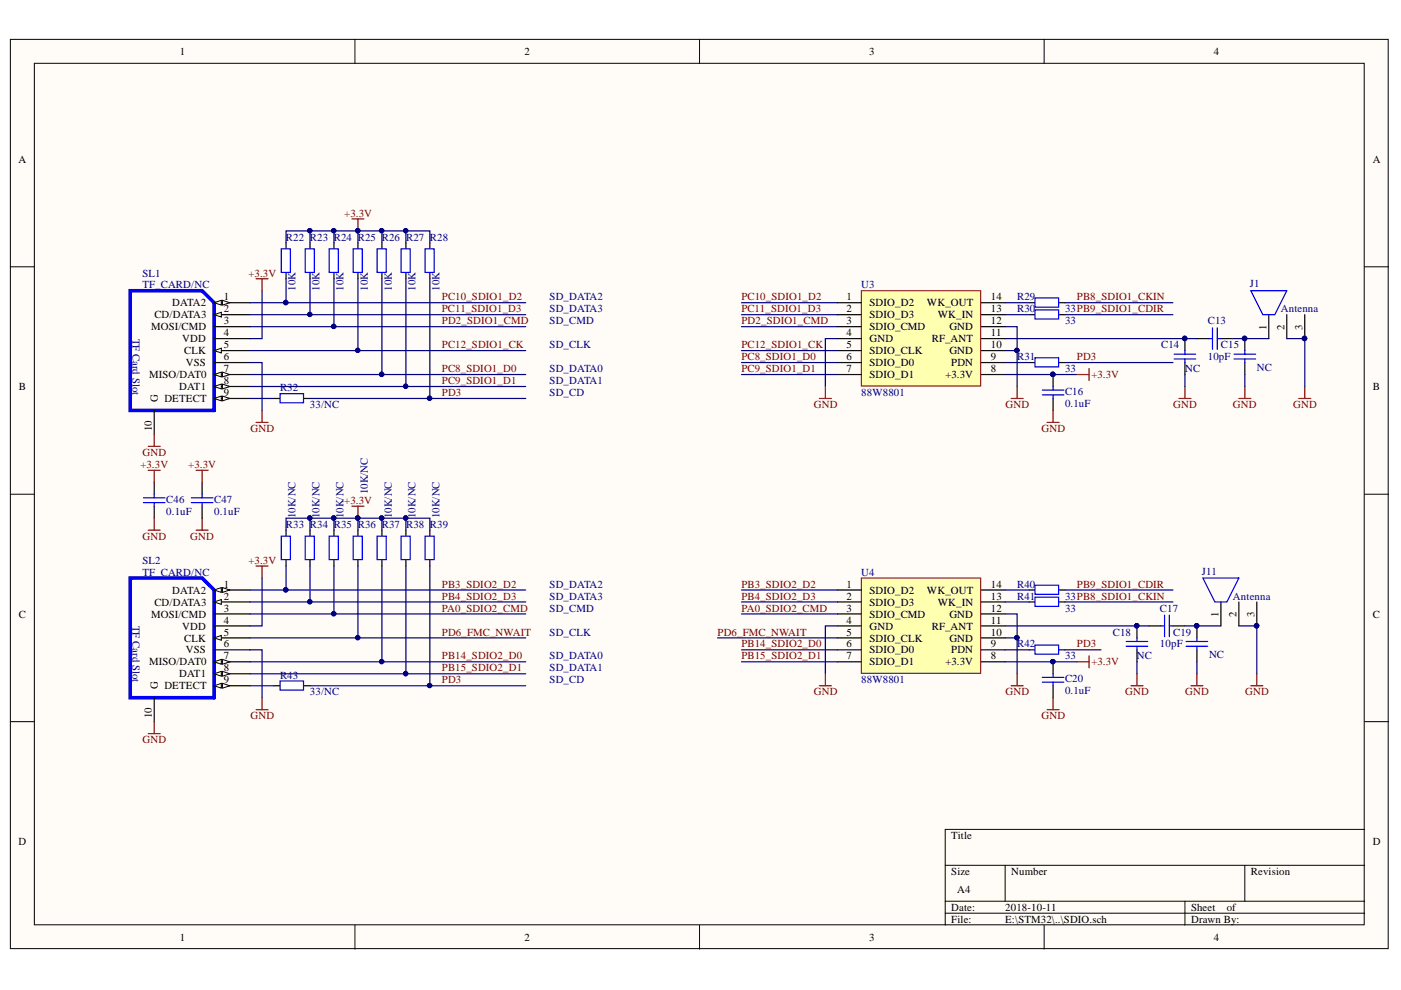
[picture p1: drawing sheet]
<svg xmlns="http://www.w3.org/2000/svg" width="297mm" height="210mm" viewBox="0 0 297 210" stroke-linecap="round" stroke-linejoin="round" font-family="sans-serif">
<defs><g id="words">
<g font-size="2.3">
<text x="38.1" y="11.7">1</text>
<text x="111.2" y="11.7">2</text>
<text x="184.3" y="11.7">3</text>
<text x="257.3" y="11.7">4</text>
<text x="3.9" y="34.5">A</text>
<text x="291.1" y="34.5">A</text>
<text x="36.5" y="65">DATA2</text>
<text x="47.4" y="63.7">1</text>
<text x="179.5" y="63.7">1</text>
<text x="184.4" y="65">SDIO_D2</text>
<text x="196.5" y="65">WK_OUT</text>
<text x="210.1" y="63.7">14</text>
<text x="32.1" y="70">MOSI/CMD</text>
<text x="32.7" y="67.5">CD/DATA3</text>
<text x="47.4" y="66.2">2</text>
<text x="47.4" y="68.8">3</text>
<text x="47.4" y="71.3">4</text>
<text x="179.5" y="66.2">2</text>
<text x="179.5" y="68.8">3</text>
<text x="179.5" y="71.3">4</text>
<text x="184.4" y="67.5">SDIO_D3</text>
<text x="184.4" y="70">SDIO_CMD</text>
<text x="198.8" y="67.5">WK_IN</text>
<text x="201.3" y="70">GND</text>
<text x="210.1" y="66.2">13</text>
<text x="210.1" y="71.3">11</text>
<text x="210.1" y="68.8">12</text>
<text x="268.5" y="69.9" transform="rotate(-90 268.5 69.9)">1</text>
<text x="272.3" y="69.9" transform="rotate(-90 272.3 69.9)">2</text>
<text x="276.1" y="69.9" transform="rotate(-90 276.1 69.9)">3</text>
<text x="38.6" y="72.6">VDD</text>
<text x="39.1" y="75.1">CLK</text>
<text x="39.4" y="77.6">VSS</text>
<text x="47.4" y="76.4">6</text>
<text x="47.4" y="73.8">5</text>
<text x="179.5" y="73.8">5</text>
<text x="179.5" y="76.4">6</text>
<text x="184.4" y="72.6">GND</text>
<text x="184.4" y="75.1">SDIO_CLK</text>
<text x="184.4" y="77.6">SDIO_D0</text>
<text x="197.6" y="72.6">RF_ANT</text>
<text x="201.3" y="75.1">GND</text>
<text x="201.7" y="77.6">PDN</text>
<text x="210.1" y="76.4">9</text>
<text x="210.1" y="73.8">10</text>
<text x="4" y="82.7">B</text>
<text x="31.6" y="80.2">MISO/DAT0</text>
<text x="38" y="82.7">DAT1</text>
<text x="47.4" y="81.4">8</text>
<text x="47.4" y="78.9">7</text>
<text x="47.4" y="84">9</text>
<text x="179.5" y="78.9">7</text>
<text x="184.4" y="80.2">SDIO_D1</text>
<text x="200.4" y="80.2">+3.3V</text>
<text x="210.1" y="78.9">8</text>
<text x="291.1" y="82.7">B</text>
<text x="33.5" y="85.2" transform="rotate(-90 33.5 85.2)">G</text>
<text x="34.8" y="85.2">DETECT</text>
<text x="32.2" y="91.3" transform="rotate(-90 32.2 91.3)">10</text>
<text x="36.5" y="125.9">DATA2</text>
<text x="47.4" y="124.6">1</text>
<text x="179.5" y="124.6">1</text>
<text x="184.4" y="125.9">SDIO_D2</text>
<text x="196.5" y="125.9">WK_OUT</text>
<text x="210.1" y="124.6">14</text>
<text x="4" y="130.9">C</text>
<text x="32.1" y="130.9">MOSI/CMD</text>
<text x="32.7" y="128.4">CD/DATA3</text>
<text x="47.4" y="127.1">2</text>
<text x="47.4" y="129.7">3</text>
<text x="179.5" y="127.1">2</text>
<text x="179.5" y="129.7">3</text>
<text x="184.4" y="128.4">SDIO_D3</text>
<text x="184.4" y="130.9">SDIO_CMD</text>
<text x="198.8" y="128.4">WK_IN</text>
<text x="201.3" y="130.9">GND</text>
<text x="210.1" y="127.1">13</text>
<text x="210.1" y="129.7">12</text>
<text x="258.4" y="130.8" transform="rotate(-90 258.4 130.8)">1</text>
<text x="262.2" y="130.8" transform="rotate(-90 262.2 130.8)">2</text>
<text x="266" y="130.8" transform="rotate(-90 266 130.8)">3</text>
<text x="291.1" y="130.9">C</text>
<text x="38.6" y="133.5">VDD</text>
<text x="39.1" y="136">CLK</text>
<text x="47.4" y="132.2">4</text>
<text x="47.4" y="137.3">6</text>
<text x="47.4" y="134.7">5</text>
<text x="179.5" y="132.2">4</text>
<text x="179.5" y="134.7">5</text>
<text x="179.5" y="137.3">6</text>
<text x="184.4" y="133.5">GND</text>
<text x="184.4" y="136">SDIO_CLK</text>
<text x="197.6" y="133.5">RF_ANT</text>
<text x="201.3" y="136">GND</text>
<text x="210.1" y="137.3">9</text>
<text x="210.1" y="134.7">10</text>
<text x="210.1" y="132.2">11</text>
<text x="31.6" y="141.1">MISO/DAT0</text>
<text x="38" y="143.6">DAT1</text>
<text x="39.4" y="138.5">VSS</text>
<text x="47.4" y="142.4">8</text>
<text x="47.4" y="139.8">7</text>
<text x="179.5" y="139.8">7</text>
<text x="184.4" y="138.5">SDIO_D0</text>
<text x="184.4" y="141.1">SDIO_D1</text>
<text x="200.4" y="141.1">+3.3V</text>
<text x="201.7" y="138.5">PDN</text>
<text x="210.1" y="139.8">8</text>
<text x="33.5" y="146.2" transform="rotate(-90 33.5 146.2)">G</text>
<text x="34.8" y="146.2">DETECT</text>
<text x="47.4" y="144.9">9</text>
<text x="32.2" y="152.2" transform="rotate(-90 32.2 152.2)">10</text>
<text x="3.9" y="179.2">D</text>
<text x="201.7" y="177.9">Title</text>
<text x="291.1" y="179.2">D</text>
<text x="201.7" y="185.5">Size</text>
<text x="214.4" y="185.5">Number</text>
<text x="265.2" y="185.5">Revision</text>
<text x="203" y="189.3">A4</text>
<text x="201.7" y="193.1">Date:</text>
<text x="201.7" y="195.7">File:</text>
<text x="213.1" y="193.1">2018-10-11</text>
<text x="213.1" y="195.7">E:\STM32\..\SDIO.sch</text>
<text x="252.5" y="193.1">Sheet</text>
<text x="252.5" y="195.7">Drawn By:</text>
<text x="260.1" y="193.1">of</text>
<text x="38.1" y="199.5">1</text>
<text x="111.2" y="199.5">2</text>
<text x="184.3" y="199.5">3</text>
<text x="257.3" y="199.5">4</text>
</g>
<g font-size="2.3" fill="#800000">
<text x="73" y="46">+3.3V</text>
<text x="52.7" y="58.6">+3.3V</text>
<text x="93.7" y="63.7">PC10_SDIO1_D2</text>
<text x="157.2" y="63.7">PC10_SDIO1_D2</text>
<text x="228.3" y="63.7">PB8_SDIO1_CKIN</text>
<text x="93.7" y="68.8">PD2_SDIO1_CMD</text>
<text x="93.7" y="66.2">PC11_SDIO1_D3</text>
<text x="157.2" y="68.8">PD2_SDIO1_CMD</text>
<text x="157.2" y="66.2">PC11_SDIO1_D3</text>
<text x="93.7" y="73.8">PC12_SDIO1_CK</text>
<text x="157.2" y="76.4">PC8_SDIO1_D0</text>
<text x="157.2" y="73.8">PC12_SDIO1_CK</text>
<text x="228.3" y="76.4">PD3</text>
<text x="93.7" y="78.9">PC8_SDIO1_D0</text>
<text x="93.7" y="81.4">PC9_SDIO1_D1</text>
<text x="93.7" y="84">PD3</text>
<text x="157.2" y="78.9">PC9_SDIO1_D1</text>
<text x="231.4" y="80.2">+3.3V</text>
<text x="172.5" y="86.5">GND</text>
<text x="213.2" y="86.5">GND</text>
<text x="248.7" y="86.5">GND</text>
<text x="261.4" y="86.5">GND</text>
<text x="274.2" y="86.5">GND</text>
<text x="53.1" y="91.6">GND</text>
<text x="220.8" y="91.6">GND</text>
<text x="29.8" y="99.2">+3.3V</text>
<text x="30.2" y="96.6">GND</text>
<text x="39.9" y="99.2">+3.3V</text>
<text x="73" y="106.9">+3.3V</text>
<text x="30.2" y="114.5">GND</text>
<text x="40.3" y="114.5">GND</text>
<text x="52.7" y="119.5">+3.3V</text>
<text x="93.7" y="124.6">PB3_SDIO2_D2</text>
<text x="157.2" y="124.6">PB3_SDIO2_D2</text>
<text x="228.3" y="124.6">PB9_SDIO1_CDIR</text>
<text x="93.7" y="129.7">PA0_SDIO2_CMD</text>
<text x="93.7" y="127.1">PB4_SDIO2_D3</text>
<text x="157.2" y="129.7">PA0_SDIO2_CMD</text>
<text x="157.2" y="127.1">PB4_SDIO2_D3</text>
<text x="93.7" y="134.7">PD6_FMC_NWAIT</text>
<text x="152.1" y="134.7">PD6_FMC_NWAIT</text>
<text x="157.2" y="137.3">PB14_SDIO2_D0</text>
<text x="228.3" y="137.3">PD3</text>
<text x="93.7" y="139.8">PB14_SDIO2_D0</text>
<text x="93.7" y="142.4">PB15_SDIO2_D1</text>
<text x="157.2" y="139.8">PB15_SDIO2_D1</text>
<text x="231.4" y="141.1">+3.3V</text>
<text x="93.7" y="144.9">PD3</text>
<text x="172.5" y="147.4">GND</text>
<text x="213.2" y="147.4">GND</text>
<text x="238.6" y="147.4">GND</text>
<text x="251.3" y="147.4">GND</text>
<text x="264" y="147.4">GND</text>
<text x="53.1" y="152.5">GND</text>
<text x="220.8" y="152.5">GND</text>
<text x="30.2" y="157.6">GND</text>
</g>
<g font-size="2.3" fill="#000080">
<text x="60.6" y="51">R22 R23 R24 R25 R26</text>
<text x="86.1" y="51">R27</text>
<text x="91.2" y="51">R28</text>
<text x="30.2" y="58.6">SL1</text>
<text x="30.2" y="61.2">TF_CARD/NC</text>
<text x="62.7" y="61.7" transform="rotate(-90 62.7 61.7)">10K</text>
<text x="67.7" y="61.7" transform="rotate(-90 67.7 61.7)">10K</text>
<text x="72.8" y="61.7" transform="rotate(-90 72.8 61.7)">10K</text>
<text x="78" y="61.7" transform="rotate(-90 78 61.7)">10K</text>
<text x="83" y="61.7" transform="rotate(-90 83 61.7)">10K</text>
<text x="88.1" y="61.7" transform="rotate(-90 88.1 61.7)">10K</text>
<text x="93.2" y="61.7" transform="rotate(-90 93.2 61.7)">10K</text>
<text x="116.5" y="63.7">SD_DATA2</text>
<text x="182.6" y="61.2">U3</text>
<text x="215.7" y="63.7">R29</text>
<text x="265" y="60.9">J1</text>
<text x="28.1" y="71.8" transform="rotate(90 28.1 71.8)">TF Card Slot</text>
<text x="116.5" y="68.8">SD_CMD</text>
<text x="116.5" y="66.2">SD_DATA3</text>
<text x="215.7" y="66.2">R30</text>
<text x="225.8" y="66.2">33PB9_SDIO1_CDIR</text>
<text x="225.8" y="68.8">33</text>
<text x="256.1" y="68.8">C13</text>
<text x="271.6" y="66.2">Antenna</text>
<text x="116.5" y="73.8">SD_CLK</text>
<text x="215.7" y="76.4">R31</text>
<text x="246.2" y="73.8">C14</text>
<text x="256.1" y="76.4">10pF</text>
<text x="258.9" y="73.8">C15</text>
<text x="59.4" y="83">R32</text>
<text x="116.5" y="81.4">SD_DATA1</text>
<text x="116.5" y="78.9">SD_DATA0</text>
<text x="116.5" y="84">SD_CD</text>
<text x="182.6" y="84">88W8801</text>
<text x="225.8" y="83.7">C16</text>
<text x="225.8" y="78.9">33</text>
<text x="251.3" y="78.9">NC</text>
<text x="266.5" y="78.7">NC</text>
<text x="65.7" y="86.5">33/NC</text>
<text x="225.8" y="86.3">0.1uF</text>
<text x="35.3" y="106.6">C46</text>
<text x="45.4" y="106.6">C47</text>
<text x="78" y="104.8" transform="rotate(-90 78 104.8)">10K/NC</text>
<text x="35.3" y="109.1">0.1uF</text>
<text x="45.4" y="109.1">0.1uF</text>
<text x="60.6" y="111.9">R33 R34 R35 R36 R37</text>
<text x="62.7" y="109.8" transform="rotate(-90 62.7 109.8)">10K/NC</text>
<text x="67.7" y="109.8" transform="rotate(-90 67.7 109.8)">10K/NC</text>
<text x="72.8" y="109.8" transform="rotate(-90 72.8 109.8)">10K/NC</text>
<text x="83" y="109.8" transform="rotate(-90 83 109.8)">10K/NC</text>
<text x="86.1" y="111.9">R38</text>
<text x="88.1" y="109.8" transform="rotate(-90 88.1 109.8)">10K/NC</text>
<text x="91.2" y="111.9">R39</text>
<text x="93.2" y="109.8" transform="rotate(-90 93.2 109.8)">10K/NC</text>
<text x="30.2" y="119.5">SL2</text>
<text x="30.2" y="122.1">TF_CARD/NC</text>
<text x="116.5" y="124.6">SD_DATA2</text>
<text x="182.6" y="122.1">U4</text>
<text x="215.7" y="124.6">R40</text>
<text x="254.8" y="121.8">J11</text>
<text x="116.5" y="129.7">SD_CMD</text>
<text x="116.5" y="127.1">SD_DATA3</text>
<text x="215.7" y="127.1">R41</text>
<text x="225.8" y="127.1">33PB8_SDIO1_CKIN</text>
<text x="225.8" y="129.7">33</text>
<text x="245.9" y="129.7">C17</text>
<text x="261.4" y="127.1">Antenna</text>
<text x="28.1" y="132.7" transform="rotate(90 28.1 132.7)">TF Card Slot</text>
<text x="116.5" y="134.7">SD_CLK</text>
<text x="215.7" y="137.3">R42</text>
<text x="236" y="134.7">C18</text>
<text x="245.9" y="137.3">10pF</text>
<text x="248.7" y="134.7">C19</text>
<text x="59.4" y="143.9">R43</text>
<text x="116.5" y="142.4">SD_DATA1</text>
<text x="116.5" y="139.8">SD_DATA0</text>
<text x="225.8" y="139.8">33</text>
<text x="241" y="139.8">NC</text>
<text x="256.3" y="139.6">NC</text>
<text x="65.7" y="147.4">33/NC</text>
<text x="116.5" y="144.9">SD_CD</text>
<text x="182.6" y="144.9">88W8801</text>
<text x="225.8" y="144.6">C20</text>
<text x="225.8" y="147.2">0.1uF</text>
</g>
</g></defs>
<g fill="#fffcf8" stroke="#000" stroke-width=".21">
<path d="M2.2 8.3h292.1v192.8h-292.1z"/>
<path d="M7.3 13.4h281.9v182.7h-281.9z"/>
</g>
<g fill="none" stroke="#000" stroke-width=".21">
<path d="M75.3 8.3v5.1M148.3 8.3v5.1M221.4 8.3v5.1M2.2 56.6h5.1M289.3 56.6h5.1M2.2 104.8h5.1M289.3 104.8h5.1M2.2 153h5.1M289.3 153h5.1M289.3 175.9h-88.9v20.3M75.3 196.2v5M148.3 196.2v5"/>
<path d="M200.4 183.5h88.9M200.4 191.1h88.9M200.4 193.6h88.9M213.1 183.5v7.6M221.4 196.2v5M251.2 191.1v5.1M263.9 183.5v7.6"/>
</g>
<path d="M60.6 51.5v1.3M60.6 57.8v1.3" fill="none" stroke="#000" stroke-width=".25"/>
<path d="M59.6 52.8h2v5h-2z" fill="#fff" stroke="#00f" stroke-width=".25"/>
<path d="M65.7 51.5v1.3M65.7 57.8v1.3" fill="none" stroke="#000" stroke-width=".25"/>
<path d="M64.7 52.8h1.9v5h-1.9z" fill="#fff" stroke="#00f" stroke-width=".25"/>
<path d="M70.8 51.5v1.3M70.8 57.8v1.3" fill="none" stroke="#000" stroke-width=".25"/>
<path d="M69.8 52.8h1.9v5h-1.9z" fill="#fff" stroke="#00f" stroke-width=".25"/>
<path d="M75.9 51.5v1.3M75.9 57.8v1.3" fill="none" stroke="#000" stroke-width=".25"/>
<path d="M74.9 52.8h1.9v5h-1.9z" fill="#fff" stroke="#00f" stroke-width=".25"/>
<path d="M81 51.5v1.3M81 57.8v1.3" fill="none" stroke="#000" stroke-width=".25"/>
<path d="M80 52.8h1.9v5h-1.9z" fill="#fff" stroke="#00f" stroke-width=".25"/>
<path d="M86.1 51.5v1.3M86.1 57.8v1.3" fill="none" stroke="#000" stroke-width=".25"/>
<path d="M85 52.8h2v5h-2z" fill="#fff" stroke="#00f" stroke-width=".25"/>
<path d="M91.1 51.5v1.3M91.1 57.8v1.3" fill="none" stroke="#000" stroke-width=".25"/>
<path d="M90.1 52.8h2v5h-2z" fill="#fff" stroke="#00f" stroke-width=".25"/>
<path d="M27.6 61.6h15.3l2.5 2.6v22.8h-17.8z" fill="none" stroke="#00f" stroke-width=".76"/>
<path d="M45.4 64.2h7.6" fill="none" stroke="#000" stroke-width=".25"/>
<path d="M45.4 64.2l1.5-.5v1z" fill="#fffcf8"/>
<path d="M45.4 64.2l1.5-.5v1z" fill="none" stroke="#000" stroke-width=".21"/>
<path d="M47.2 63.7l1.5 .5-1.5 .5z" fill="#fffcf8"/>
<path d="M47.2 63.7l1.5 .5-1.5 .5z" fill="none" stroke="#000" stroke-width=".21"/>
<path d="M45.4 66.7h7.6" fill="none" stroke="#000" stroke-width=".25"/>
<path d="M45.4 66.7l1.5-.5v1z" fill="#fffcf8"/>
<path d="M45.4 66.7l1.5-.5v1z" fill="none" stroke="#000" stroke-width=".21"/>
<path d="M45.4 69.3h7.6M45.4 71.8h7.6M45.4 76.9h7.6M45.4 74.3h7.6" fill="none" stroke="#000" stroke-width=".25"/>
<path d="M45.4 74.3l1.5-.5v1z" fill="#fffcf8"/>
<path d="M45.4 74.3l1.5-.5v1z" fill="none" stroke="#000" stroke-width=".21"/>
<path d="M45.4 81.9h7.6" fill="none" stroke="#000" stroke-width=".25"/>
<path d="M45.4 81.9l1.5-.5v1.1z" fill="#fffcf8"/>
<path d="M45.4 81.9l1.5-.5v1.1z" fill="none" stroke="#000" stroke-width=".21"/>
<path d="M47.2 81.4l1.5 .5-1.5 .6z" fill="#fffcf8"/>
<path d="M47.2 81.4l1.5 .5-1.5 .6z" fill="none" stroke="#000" stroke-width=".21"/>
<path d="M45.4 79.4h7.6" fill="none" stroke="#000" stroke-width=".25"/>
<path d="M45.4 79.4l1.5-.5v1z" fill="#fffcf8"/>
<path d="M45.4 79.4l1.5-.5v1z" fill="none" stroke="#000" stroke-width=".21"/>
<path d="M47.2 78.9l1.5 .5-1.5 .5z" fill="#fffcf8"/>
<path d="M47.2 78.9l1.5 .5-1.5 .5z" fill="none" stroke="#000" stroke-width=".21"/>
<path d="M45.4 84.5h7.6" fill="none" stroke="#000" stroke-width=".25"/>
<path d="M45.4 84.5l1.5-.5v1z" fill="#fffcf8"/>
<path d="M45.4 84.5l1.5-.5v1z" fill="none" stroke="#000" stroke-width=".21"/>
<path d="M47.2 84l1.5 .5-1.5 .5z" fill="#fffcf8"/>
<path d="M47.2 84l1.5 .5-1.5 .5z" fill="none" stroke="#000" stroke-width=".21"/>
<path d="M32.7 87v5.1" fill="none" stroke="#000" stroke-width=".25"/>
<path d="M31.4 94.6h2.6M32.7 92.1v2.5M54.3 89.6h2.5M55.6 87v2.6" fill="none" stroke="#800000" stroke-width=".25"/>
<g fill="none" stroke="#000080" stroke-width=".25">
<path d="M60.6 59.1v5.1M65.7 49v2.5M65.7 59.1v7.6M70.8 49v2.5M70.8 59.1v10.2M75.9 49v2.5M75.9 59.1v15.2M81 49v2.5M81 59.1v20.3M86.1 49v2.5M86.1 59.1v22.8M91.1 59.1v25.4"/>
<path d="M53 76.9h2.6v10.1M53 69.3h58.5M55.6 61.6v10.2h-2.6"/>
</g>
<g fill="#000080" stroke="#000080" stroke-width=".21">
<circle cx="60.6" cy="64.1" r=".47"/>
<circle cx="65.7" cy="66.7" r=".46"/>
<circle cx="70.8" cy="69.2" r=".46"/>
<circle cx="75.8" cy="74.3" r=".46"/>
<circle cx="80.9" cy="79.4" r=".47"/>
<circle cx="86" cy="81.9" r=".46"/>
<circle cx="91.1" cy="84.4" r=".46"/>
<circle cx="86" cy="48.9" r=".46"/>
<circle cx="80.9" cy="48.9" r=".46"/>
<circle cx="75.8" cy="48.9" r=".46"/>
<circle cx="70.8" cy="48.9" r=".46"/>
<circle cx="65.7" cy="48.9" r=".46"/>
</g>
<path d="M182.6 122.6h25.3v20.2h-25.3z" fill="#ffffb0" stroke="#800000" stroke-width=".21"/>
<g fill="none" stroke="#000" stroke-width=".25">
<path d="M177.5 125.1h5.1M177.5 127.6h5.1M177.5 130.2h5.1M177.5 132.7h5.1M177.5 135.2h5.1M177.5 137.8h5.1M208 125.1h5.1M208 127.6h5.1M208 130.2h5.1M208 132.7h5.1M208 135.2h5.1M208 137.8h5.1"/>
<path d="M218.2 125.1h1.3M224.5 125.1h1.3M177.5 140.3h5.1M208 140.3h5.1M223.3 140.3v2.6M223.3 145.4v2.5"/>
</g>
<path d="M152.1 135.2h25.4M157.2 125.1h20.3M157.2 127.6h20.3M157.2 130.2h20.3M157.2 137.8h20.3M177.5 132.7h-2.5v10.2M213.1 130.2h2.6v12.7M213.1 135.2h2.6M157.2 140.3h20.3" fill="none" stroke="#000080" stroke-width=".25"/>
<g fill="#000080" stroke="#000080" stroke-width=".21">
<circle cx="215.6" cy="135.2" r=".46"/>
<circle cx="223.2" cy="140.3" r=".46"/>
</g>
<path d="M173.7 145.4h2.6M175 142.9v2.5M214.4 145.4h2.5M215.7 142.9v2.5M222 150.5h2.5M223.3 147.9v2.6" fill="none" stroke="#800000" stroke-width=".25"/>
<path d="M221 143.6h4.6M221 144.6h4.6M223.3 142.9v.7M223.3 144.6v.8" fill="none" stroke="#00f" stroke-width=".25"/>
<path d="M219.4 124.1h5v1.9h-5z" fill="#fff" stroke="#00f" stroke-width=".25"/>
<path d="M218.2 127.6h1.3M224.5 127.6h1.3" fill="none" stroke="#000" stroke-width=".25"/>
<path d="M219.4 126.6h5v2h-5z" fill="#fff" stroke="#00f" stroke-width=".25"/>
<path d="M218.2 137.8h1.3M224.5 137.8h1.3" fill="none" stroke="#000" stroke-width=".25"/>
<path d="M219.4 136.8h5v1.9h-5z" fill="#fff" stroke="#00f" stroke-width=".25"/>
<path d="M213.1 132.7h30.5M213.1 125.1h5.1M213.1 127.6h5.1M213.1 137.8h5.1M225.8 125.1h22.9M225.8 127.6h22.9M225.8 137.8h7.6M251.2 132.7h7.6M262.7 132.7h3.8v10.2M241.1 140.3v2.6M253.8 140.3v2.6" fill="none" stroke="#000080" stroke-width=".25"/>
<path d="M58.1 84.5h1.3M64.5 84.5h1.2M241.1 132.7v2.5M241.1 137.8v2.5M243.6 132.7h2.5M248.7 132.7h2.5M253.8 132.7v2.5M253.8 137.8v2.5M258.8 127.6v5.1M262.7 127.6v5.1M266.5 127.6v5.1" fill="none" stroke="#000" stroke-width=".25"/>
<g fill="none" stroke="#00f" stroke-width=".25">
<path d="M238.8 136h4.5M238.8 137h4.5M241.1 135.2v.8M241.1 137v.8M246.1 132.7h.8M246.9 130.4v4.6M247.9 132.7h.8M247.9 130.4v4.6M251.5 136h4.6M251.5 137h4.6M253.8 135.2v.8M253.8 137v.8"/>
<path d="M255 122.6h7.7l-2.6 5h-2.5z"/>
</g>
<g fill="#000080" stroke="#000080" stroke-width=".21">
<circle cx="266.4" cy="132.7" r=".47"/>
<circle cx="241" cy="132.7" r=".46"/>
<circle cx="253.7" cy="132.7" r=".47"/>
</g>
<path d="M239.8 145.4h2.5M241.1 142.9v2.5M252.5 145.4h2.5M253.8 142.9v2.5M265.2 145.4h2.5M266.5 142.9v2.5" fill="none" stroke="#800000" stroke-width=".25"/>
<path d="M59.4 83.5h5v1.9h-5z" fill="#fff" stroke="#00f" stroke-width=".25"/>
<path d="M60.6 51.5v-2.5h30.5v2.5M53 79.4h58.5M53 64.2h58.5M53 66.7h58.5M53 74.3h58.5M53 81.9h58.5M53 84.5h5.1M213.1 140.3h15.3" fill="none" stroke="#000080" stroke-width=".25"/>
<path d="M54.3 59.1h2.5M55.6 59.1v2.5M74.6 46.4h2.6M75.9 46.4v2.6M230.9 139.1v2.5M228.4 140.3h2.5" fill="none" stroke="#800000" stroke-width=".25"/>
<g fill="#000080" stroke="#000080" stroke-width=".21">
<circle cx="65.7" cy="48.9" r=".46"/>
<circle cx="70.8" cy="48.9" r=".46"/>
<circle cx="75.8" cy="48.9" r=".46"/>
<circle cx="80.9" cy="48.9" r=".46"/>
<circle cx="86" cy="48.9" r=".46"/>
<circle cx="223.2" cy="140.3" r=".46"/>
<circle cx="80.9" cy="79.4" r=".47"/>
<circle cx="86" cy="81.9" r=".46"/>
<circle cx="60.6" cy="64.1" r=".47"/>
<circle cx="65.7" cy="66.7" r=".46"/>
<circle cx="75.8" cy="74.3" r=".46"/>
</g>
<path d="M182.6 61.6h25.3v20.2h-25.3z" fill="#ffffb0" stroke="#800000" stroke-width=".21"/>
<g fill="none" stroke="#000" stroke-width=".25">
<path d="M177.5 64.2h5.1M177.5 66.7h5.1M177.5 69.3h5.1M177.5 71.8h5.1M177.5 74.3h5.1M177.5 76.9h5.1M177.5 79.4h5.1M208 64.2h5.1M208 66.7h5.1M208 69.3h5.1M208 71.8h5.1M208 74.3h5.1"/>
<path d="M208 76.9h5.1M208 79.4h5.1M218.2 64.2h1.3M223.3 79.4v2.5M224.5 64.2h1.3M223.3 84.5v2.5"/>
</g>
<path d="M157.2 64.2h20.3M157.2 66.7h20.3M157.2 69.3h20.3M157.2 74.3h20.3M157.2 76.9h20.3M157.2 79.4h20.3M177.5 71.8h-2.5v10.1M213.1 69.3h2.6v12.6M213.1 74.3h2.6" fill="none" stroke="#000080" stroke-width=".25"/>
<g fill="#000080" stroke="#000080" stroke-width=".21">
<circle cx="215.6" cy="74.3" r=".46"/>
<circle cx="223.2" cy="79.4" r=".47"/>
</g>
<path d="M173.7 84.5h2.6M175 81.9v2.6M214.4 84.5h2.5M215.7 81.9v2.6M222 89.6h2.5M223.3 87v2.6" fill="none" stroke="#800000" stroke-width=".25"/>
<path d="M221 82.7h4.6M221 83.7h4.6M223.3 81.9v.8M223.3 83.7v.8" fill="none" stroke="#00f" stroke-width=".25"/>
<path d="M219.4 63.2h5v1.9h-5z" fill="#fff" stroke="#00f" stroke-width=".25"/>
<path d="M218.2 66.7h1.3M224.5 66.7h1.3" fill="none" stroke="#000" stroke-width=".25"/>
<path d="M219.4 65.7h5v1.9h-5z" fill="#fff" stroke="#00f" stroke-width=".25"/>
<path d="M218.2 76.9h1.3M224.5 76.9h1.3" fill="none" stroke="#000" stroke-width=".25"/>
<path d="M219.4 75.9h5v1.9h-5z" fill="#fff" stroke="#00f" stroke-width=".25"/>
<path d="M213.1 71.8h40.7M213.1 79.4h15.3M213.1 64.2h5.1M213.1 66.7h5.1M213.1 76.9h5.1M225.8 64.2h22.9M225.8 66.7h22.9M225.8 76.9h22.9M251.2 79.4v2.5M261.4 71.8h7.6M263.9 79.4v2.5M272.8 71.8h3.8v10.1" fill="none" stroke="#000080" stroke-width=".25"/>
<path d="M251.2 71.8v2.5M251.2 76.9v2.5M253.8 71.8h2.5M258.8 71.8h2.6M263.9 71.8v2.5M263.9 76.9v2.5M269 66.7v5.1M272.8 66.7v5.1M276.6 66.7v5.1M60.6 112.4v1.3M60.6 118.7v1.3" fill="none" stroke="#000" stroke-width=".25"/>
<g fill="none" stroke="#00f" stroke-width=".25">
<path d="M248.9 75.1h4.6M248.9 76.1h4.6M251.2 74.3v.8M251.2 76.1v.8M256.3 71.8h.8M257.1 69.5v4.6M258.1 71.8h.7M258.1 69.5v4.6M261.6 75.1h4.6M261.6 76.1h4.6M263.9 74.3v.8M263.9 76.1v.8"/>
<path d="M265.2 61.6h7.6l-2.5 5.1h-2.6z"/>
</g>
<g fill="#000080" stroke="#000080" stroke-width=".21">
<circle cx="276.6" cy="71.8" r=".47"/>
<circle cx="251.2" cy="71.8" r=".46"/>
<circle cx="263.9" cy="71.8" r=".47"/>
<circle cx="223.2" cy="79.4" r=".47"/>
</g>
<path d="M228.4 79.4h2.5M230.9 78.1v2.6M250 84.5h2.5M251.2 81.9v2.6M262.7 84.5h2.5M263.9 81.9v2.6M275.4 84.5h2.5M276.6 81.9v2.6" fill="none" stroke="#800000" stroke-width=".25"/>
<path d="M59.6 113.7h2v4.9h-2z" fill="#fff" stroke="#00f" stroke-width=".25"/>
<path d="M65.7 112.4v1.3M65.7 118.7v1.3" fill="none" stroke="#000" stroke-width=".25"/>
<path d="M64.7 113.7h1.9v4.9h-1.9z" fill="#fff" stroke="#00f" stroke-width=".25"/>
<path d="M70.8 112.4v1.3M70.8 118.7v1.3" fill="none" stroke="#000" stroke-width=".25"/>
<path d="M69.8 113.7h1.9v4.9h-1.9z" fill="#fff" stroke="#00f" stroke-width=".25"/>
<path d="M75.9 112.4v1.3M75.9 118.7v1.3" fill="none" stroke="#000" stroke-width=".25"/>
<path d="M74.9 113.7h1.9v4.9h-1.9z" fill="#fff" stroke="#00f" stroke-width=".25"/>
<path d="M81 112.4v1.3M81 118.7v1.3" fill="none" stroke="#000" stroke-width=".25"/>
<path d="M80 113.7h1.9v4.9h-1.9z" fill="#fff" stroke="#00f" stroke-width=".25"/>
<path d="M86.1 112.4v1.3M86.1 118.7v1.3" fill="none" stroke="#000" stroke-width=".25"/>
<path d="M85 113.7h2v4.9h-2z" fill="#fff" stroke="#00f" stroke-width=".25"/>
<path d="M91.1 112.4v1.3M91.1 118.7v1.3" fill="none" stroke="#000" stroke-width=".25"/>
<path d="M90.1 113.7h2v4.9h-2z" fill="#fff" stroke="#00f" stroke-width=".25"/>
<path d="M27.6 122.6h15.3l2.5 2.5v22.8h-17.8z" fill="none" stroke="#00f" stroke-width=".76"/>
<path d="M45.4 125.1h7.6" fill="none" stroke="#000" stroke-width=".25"/>
<path d="M45.4 125.1l1.5-.5v1z" fill="#fffcf8"/>
<path d="M45.4 125.1l1.5-.5v1z" fill="none" stroke="#000" stroke-width=".21"/>
<path d="M47.2 124.6l1.5 .5-1.5 .5z" fill="#fffcf8"/>
<path d="M47.2 124.6l1.5 .5-1.5 .5z" fill="none" stroke="#000" stroke-width=".21"/>
<path d="M45.4 127.6h7.6" fill="none" stroke="#000" stroke-width=".25"/>
<path d="M45.4 127.6l1.5-.5v1z" fill="#fffcf8"/>
<path d="M45.4 127.6l1.5-.5v1z" fill="none" stroke="#000" stroke-width=".21"/>
<path d="M45.4 130.2h7.6M45.4 132.7h7.6M45.4 137.8h7.6M45.4 135.2h7.6" fill="none" stroke="#000" stroke-width=".25"/>
<path d="M45.4 135.2l1.5-.5v1.1z" fill="#fffcf8"/>
<path d="M45.4 135.2l1.5-.5v1.1z" fill="none" stroke="#000" stroke-width=".21"/>
<path d="M45.4 142.9h7.6" fill="none" stroke="#000" stroke-width=".25"/>
<path d="M45.4 142.9l1.5-.5v1z" fill="#fffcf8"/>
<path d="M45.4 142.9l1.5-.5v1z" fill="none" stroke="#000" stroke-width=".21"/>
<path d="M47.2 142.4l1.5 .5-1.5 .5z" fill="#fffcf8"/>
<path d="M47.2 142.4l1.5 .5-1.5 .5z" fill="none" stroke="#000" stroke-width=".21"/>
<path d="M45.4 140.3h7.6" fill="none" stroke="#000" stroke-width=".25"/>
<path d="M45.4 140.3l1.5-.5v1z" fill="#fffcf8"/>
<path d="M45.4 140.3l1.5-.5v1z" fill="none" stroke="#000" stroke-width=".21"/>
<path d="M47.2 139.8l1.5 .5-1.5 .5z" fill="#fffcf8"/>
<path d="M47.2 139.8l1.5 .5-1.5 .5z" fill="none" stroke="#000" stroke-width=".21"/>
<path d="M45.4 145.4h7.6" fill="none" stroke="#000" stroke-width=".25"/>
<path d="M45.4 145.4l1.5-.5v1z" fill="#fffcf8"/>
<path d="M45.4 145.4l1.5-.5v1z" fill="none" stroke="#000" stroke-width=".21"/>
<path d="M47.2 144.9l1.5 .5-1.5 .5z" fill="#fffcf8"/>
<path d="M47.2 144.9l1.5 .5-1.5 .5z" fill="none" stroke="#000" stroke-width=".21"/>
<path d="M32.7 147.9v5.1M58.1 145.4h1.3M64.5 145.4h1.2" fill="none" stroke="#000" stroke-width=".25"/>
<path d="M31.4 155.5h2.6M32.7 153v2.5M54.3 150.5h2.5M55.6 147.9v2.6" fill="none" stroke="#800000" stroke-width=".25"/>
<g fill="none" stroke="#000080" stroke-width=".25">
<path d="M65.7 109.9v2.5M70.8 109.9v2.5M75.9 109.9v2.5M81 109.9v2.5M86.1 109.9v2.5M53 137.8h2.6v10.1M55.6 122.6v10.1h-2.6M60.6 120v5.1M65.7 120v7.6M70.8 120v10.2M75.9 120v15.2M81 120v20.3"/>
<path d="M86.1 120v22.9M91.1 120v25.4"/>
</g>
<g fill="#000080" stroke="#000080" stroke-width=".21">
<circle cx="60.6" cy="125.1" r=".47"/>
<circle cx="65.7" cy="127.6" r=".46"/>
<circle cx="70.8" cy="130.1" r=".46"/>
<circle cx="75.8" cy="135.2" r=".46"/>
<circle cx="80.9" cy="140.3" r=".46"/>
<circle cx="86" cy="142.8" r=".46"/>
<circle cx="91.1" cy="145.3" r=".46"/>
<circle cx="86" cy="109.8" r=".46"/>
<circle cx="80.9" cy="109.8" r=".47"/>
<circle cx="75.8" cy="109.8" r=".46"/>
<circle cx="70.7" cy="109.8" r=".47"/>
<circle cx="65.7" cy="109.8" r=".46"/>
</g>
<path d="M59.4 144.4h5v1.9h-5z" fill="#fff" stroke="#00f" stroke-width=".25"/>
<path d="M65.7 84.5h45.8M60.6 112.4v-2.5h30.5v2.5M53 125.1h58.5M53 127.6h58.5M53 130.2h58.5M53 135.2h58.5M53 140.3h58.5M53 142.9h58.5M53 145.4h5.1M65.7 145.4h45.8" fill="none" stroke="#000080" stroke-width=".25"/>
<path d="M31.4 99.7h2.6M32.7 99.7v2.6M41.6 99.7h2.5M42.9 99.7v2.6M31.4 112.4h2.6M32.7 109.9v2.5M41.6 112.4h2.5M42.9 109.9v2.5M74.6 107.3h2.6M75.9 107.3v2.6M54.3 120h2.5M55.6 120v2.6" fill="none" stroke="#800000" stroke-width=".25"/>
<g fill="#000080" stroke="#000080" stroke-width=".21">
<circle cx="65.7" cy="109.8" r=".46"/>
<circle cx="70.7" cy="109.8" r=".47"/>
<circle cx="75.8" cy="109.8" r=".46"/>
<circle cx="80.9" cy="109.8" r=".47"/>
<circle cx="86" cy="109.8" r=".46"/>
<circle cx="60.6" cy="125.1" r=".47"/>
<circle cx="65.7" cy="127.6" r=".46"/>
<circle cx="70.8" cy="130.1" r=".46"/>
<circle cx="75.8" cy="135.2" r=".46"/>
<circle cx="80.9" cy="140.3" r=".46"/>
<circle cx="86" cy="142.8" r=".46"/>
<circle cx="91.1" cy="145.3" r=".46"/>
<circle cx="91.1" cy="84.4" r=".46"/>
</g>
<path d="M32.7 102.3v2.5M32.7 107.3v2.6M42.9 102.3v2.5M42.9 107.3v2.6" fill="none" stroke="#000" stroke-width=".25"/>
<path d="M30.4 105.6h4.6M30.4 106.6h4.6M32.7 104.8v.8M32.7 106.6v.7M40.6 105.6h4.5M40.6 106.6h4.5M42.9 104.8v.8M42.9 106.6v.7" fill="none" stroke="#00f" stroke-width=".25"/>
<use href="#words"/>
</svg>
